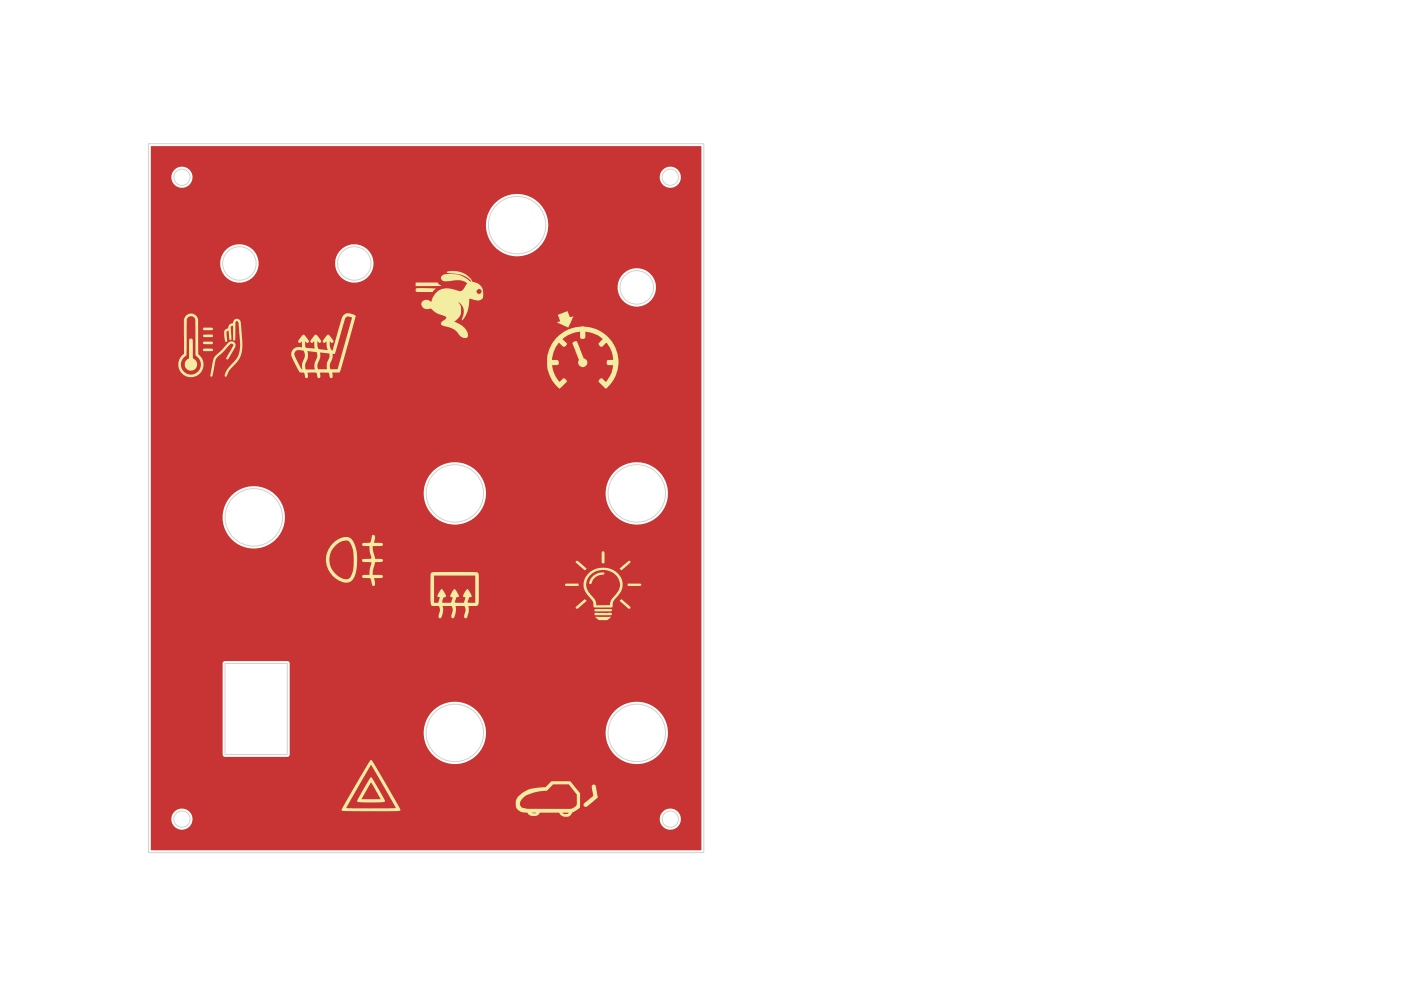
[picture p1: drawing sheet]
<svg xmlns="http://www.w3.org/2000/svg" width="297mm" height="210mm" viewBox="0 0 297 210" stroke-linecap="round" stroke-linejoin="round" font-family="sans-serif">
<defs><g id="words">
<text font-size="2.1" fill="#f2eda1" x="91.7" y="64.2">G***</text>
</g></defs>
<path d="M31.5 30.6l114.9-.1 .1 .1v146.8l-114.9 .1-.1-6.6h4.3a2.21 2.21 0 0 0 2.2 2.3 2.21 2.21 0 0 0 2.2-2.3h97.6v.2a2.21 2.21 0 0 0 3.3 1.8 2.21 2.21 0 0 0 0-3.8 2.21 2.21 0 0 0-3.3 1.8h-97.6v-.3a2.21 2.21 0 0 0-2.3-1.8 2.21 2.21 0 0 0-2.1 2.1h-4.3v-32.5h15v19.2l.4 .4h13.3l.3-.4v-4.9l28 .1a6.5 6.5 0 0 0 6.5 6.7 6.5 6.5 0 0 0 6.5-6.8l25 .1a6.5 6.5 0 0 0 9.4 6 6.5 6.5 0 0 0 .8-11.1 6.5 6.5 0 0 0-10.2 4.5v.5h-25a6.5 6.5 0 0 0-6.5-6.2 6.5 6.5 0 0 0-6.5 6.2h-28v-14.3l-.4-.4h-13.2l-.4 .4h-15v-30.7h15v.6a6.5 6.5 0 0 0 9.6 5.4 6.5 6.5 0 0 0 .7-11h31.7v.6a6.5 6.5 0 0 0 6.8 6.2 6.5 6.5 0 0 0 6.2-6.8h25v.6a6.5 6.5 0 0 0 9.8 5.3 6.5 6.5 0 0 0 0-11.2 6.5 6.5 0 0 0-9.8 5.3h-25v-.5a6.5 6.5 0 0 0-6.8-5.7 6.5 6.5 0 0 0-6.2 6.2h-31.7l-.2-.1a6.5 6.5 0 0 0-10.1 5.1h-15v-47.9h97.5v.4a4 4 0 0 0 6.1 3.2 4 4 0 0 0 0-6.8 4 4 0 0 0-6.1 3.2h-97.5v-5h14.5v.4a4 4 0 0 0 4.2 3.8 4 4 0 0 0 3.8-4.2h16v.4a4 4 0 0 0 6.1 3.2 4 4 0 0 0 0-6.8 4 4 0 0 0-6.1 3.2h-16v-.4a4 4 0 0 0-4.2-3.4 4 4 0 0 0-3.8 3.8h-14.5v-8.1l70 .1a6.5 6.5 0 0 0 9.4 6 6.5 6.5 0 0 0 .8-11.1 6.5 6.5 0 0 0-10.2 4.5v.5h-70v-9.8h4.3a2.21 2.21 0 0 0 2.2 2.3 2.21 2.21 0 0 0 2.2-2.3h97.6v.2a2.21 2.21 0 0 0 3.3 1.8 2.21 2.21 0 0 0 0-3.8 2.21 2.21 0 0 0-3.3 1.8h-97.6v-.3a2.21 2.21 0 0 0-2.3-1.8 2.21 2.21 0 0 0-2.1 2.1h-4.3z" fill="#c83434"/>
<g fill="none" stroke="#d0d2cd" stroke-width=".21">
<path d="M31 30h116v148h-116zM47 138.5h13v19h-13z"/>
<circle cx="38" cy="37" r="1.7"/>
<circle cx="140" cy="37" r="1.7"/>
<circle cx="50" cy="55" r="3.5"/>
<circle cx="74" cy="55" r="3.5"/>
<circle cx="108" cy="47" r="6"/>
<circle cx="133" cy="60" r="3.5"/>
<circle cx="53" cy="108" r="6"/>
<circle cx="95" cy="103" r="6"/>
<circle cx="133" cy="103" r="6"/>
<circle cx="95" cy="153" r="6"/>
<circle cx="133" cy="153" r="6"/>
<circle cx="38" cy="171" r="1.7"/>
<circle cx="140" cy="171" r="1.7"/>
</g>
<path d="M96.7 62.4l-.3 .1 .2 .3" fill="none" stroke="#f2eda1" stroke-width=".3"/>
<g fill="#f2eda1">
<path d="M118.1 121.9h2.7v.4h-2.5a.23 .23 0 0 1-.3-.1 .23 .23 0 0 1 .1-.3z"/>
<path d="M131.1 121.8h2.6l.3 .2-.3 .3h-2.6z"/>
<path d="M125.8 115.1h.3l.2 .3v1.6a.37 .37 0 0 1-.1 .6 .37 .37 0 0 1-.5-.1z"/>
<path d="M124.2 127.2h3.3a.26 .26 0 0 1 .3 .3 .26 .26 0 0 1-.4 .1h-1.9a1.52 1.52 0 0 1-1.4-.1z"/>
<path d="M124.4 128.8h3.2l-.5 .5a2.36 2.36 0 0 1-1.8 .2z"/>
<path d="M129.5 125.3l.1-.1a.31 .31 0 0 1 .4-.1 .31 .31 0 0 1 .2 .3l1.4 1.2a.3 .3 0 0 1-.1 .5 .3 .3 0 0 1-.4-.2l-1.7-1.4z"/>
<path d="M120.3 117.2h.5l1.7 1.5a.47 .47 0 0 1-.5 .3 .47 .47 0 0 1-.4-.4l-1.3-1.2z"/>
<path d="M124.2 128l3.2-.1 .4 .3-.2 .2h-3.2a.23 .23 0 0 1-.2-.1 .23 .23 0 0 1 0-.3z"/>
<path d="M129.4 118.7l1.9-1.6h.3v.4l-1.4 1.2a.4 .4 0 0 1-.4 .3 .4 .4 0 0 1-.4-.3z"/>
<path d="M120.4 126.6l1.5-1.3a.33 .33 0 0 1 .3-.1 .33 .33 0 0 1 .3 .3l-1.8 1.5-.3 .1-.2-.2z"/>
<path d="M123.9 120.2l1.2-.6 .9-.1 .2 .2v.2l-1.1 .2-.7 .4-.5 .5-.4 .9h-.3l-.1-.1v-.3l.3-.7z"/>
<path d="M122.9 119.7l.9-.7 .8-.3 2.1-.2 1.6 .6 .8 .7 .5 .6 .4 1.2v1.2l-.5 1-1.4 1.8-.1 1-.2 .2h-3.8l-.2-1.2-1.5-2.1-.3-.7-.1-.8h.5l.2 .9 .3 .7 1.4 1.7 .2 1h2.4a.38 .38 0 0 0 .5 0 .38 .38 0 0 0 .1-.5l.1-.5 1.4-1.7 .4-.8v-1.3l-.4-1.1-.8-.7-1-.5-1.1-.2-1.3 .1-1.4 .9-.7 .8-.3 1.2h-.5l.2-1.2z"/>
<path d="M86.8 59h4.6l.8 .7h-5.4z"/>
<path d="M86.9 60.2h4.1l-.6 .8h-2.3l-1.2-.1z"/>
<path d="M92.4 57.5a5.8 5.8 0 0 1 6 1.3 4.3 4.3 0 0 0-3.9-1.7l-1.2-.2a3.6 3.6 0 0 1 2.8-.1 4 4 0 0 1 2.6 2 2.44 2.44 0 0 1 2 3.6 2.72 2.72 0 0 1-2.6-.1l-.1 .1a6 6 0 0 1-1.5 4.4v-.1a2.73 2.73 0 0 0-.8-3.8 2.75 2.75 0 0 1-.8 4.3 4.6 4.6 0 0 1 2.7 2.2l.2 .5a.52 .52 0 0 1-.6 .7l-.4-.1a2.23 2.23 0 0 1-1.4-1.3 7.9 7.9 0 0 0-3-1.2l-.3-.3v-.3l1.1-.9v-.2l-.3-.3a5.8 5.8 0 0 1-3-1.6 1.2 1.2 0 0 1-1.4 0 1.2 1.2 0 0 1-.4-1.3 1.23 1.23 0 0 1 2 0 3.9 3.9 0 0 1 1.3-2.2h8.1a.53 .53 0 0 0 .7 .5 .53 .53 0 0 0 .2-.9 .53 .53 0 0 0-.9 .3l-8.1 .1a4 4 0 0 1 4.2-.2 1.13 1.13 0 0 0 1.6-1l.4-.6a4.2 4.2 0 0 0-3.6-.4h-.4a1.05 1.05 0 0 1-1.5-.7z"/>
<path d="M123.8 163.9a.57 .57 0 0 1 .6 .1 .57 .57 0 0 1 .1 .6l.4 1.9-1.2 .9a2.26 2.26 0 0 1-1.5 1 .54 .54 0 0 1-.3-.6 .54 .54 0 0 1 .5-.4l1.5-1.3-.1-.8a1.35 1.35 0 0 1 0-1.4z"/>
<path d="M108.2 166.3l1-.9 1.2-.6 1.6-.3 2-.2 1.2-1.2h3.9l2 2.5v3l-1.1 .8a.96 .96 0 0 0-.8 .8 1.52 1.52 0 0 1-2.4-.5h.7a.99 .99 0 0 0 1.3-.1h-6.1v.2a1.65 1.65 0 0 1-2.6-.2l1.5 .2 .4-.1-2.6-.1-.8-.2a1.48 1.48 0 0 1-.9-1.5h.9l.4 .7 1.1 .2 8.8 .1 .6-.1 .7-.5 .3-.3v-2.1l-1.7-2.2h-3.3l-1.3 1.4-2.9 .4a3.2 3.2 0 0 0-2.7 2.4h-.9v-.7z"/>
<path d="M77.4 162.3h.2l.9 1.4 1.8 3.2v.5l-2.9 .1-2.7-.1v-.6h4.8l-2-3.5-2 3.5h-.8z"/>
<path d="M77.4 158.7l.3 .1 1.7 2.8 4 6.9 .2 .5-.1 .2-9.9 .1h-2.1l-.2-.2 .2-.4h11.2l-5.2-9-5.2 9h-.8z"/>
<path d="M63.2 69.9a.53 .53 0 0 1 .7 .5l.3 .3a.48 .48 0 0 1 .3 .4 .48 .48 0 0 1-.3 .5l-.5-.4v1.1a.36 .36 0 0 0 .2 .3 .36 .36 0 0 0 .4 0l1.4 .2-.1-1.6a.39 .39 0 0 1-.4 .4 .39 .39 0 0 1-.4-.3l.6-1a.54 .54 0 0 1 .6-.4 .54 .54 0 0 1 .5 .5l.3 .3a.44 .44 0 0 1 .3 .5 .44 .44 0 0 1-.4 .4l-.4-.4v1.1a.62 .62 0 0 0 .8 .6l1.4 .2-.3-.7v-1.2a.38 .38 0 0 1-.4 .4 .38 .38 0 0 1-.4-.4l.6-.8a.52 .52 0 0 1 .5-.5 .52 .52 0 0 1 .5 .4l.3 .3a.51 .51 0 0 1 .4 .5 .51 .51 0 0 1-.3 .5l-.5-.4v1.2l.5 .8 1.7-5.9a1.86 1.86 0 0 1 1.7-1.9l.6 .1a.74 .74 0 0 1 .9 .6l-3.3 11.5-.1 .2h-1.5l.1 .6a.38 .38 0 0 1-.4 .6 .38 .38 0 0 1-.3-.6l-.2-.6h-1.8l.1 .4a.38 .38 0 0 1 0 .6 .38 .38 0 0 1-.6-.1l-.2-.9h-1.9l.1 .4a.42 .42 0 0 1 0 .5 .42 .42 0 0 1-.5 .1l-.3-1-1-.2-1.4-2.8-.3-.9h.7l1.5 3.2 .1-.1v-.7h.6l.2 .8h1.9l-.1-.7h.6l.1 .7h1.9l-.1-.7h.7l.1 .7h1.5l3-10.7a.88 .88 0 0 0-1-.3 .88 .88 0 0 0-.6 1l-1.9 6.6-.5 .2a3.7 3.7 0 0 1-.6 2.2v.3h-.7l.1-.6a2.37 2.37 0 0 0 .5-2l-1.9-.2v.1a3.6 3.6 0 0 1-.6 2.5v.2h-.6l.2-1.1a1.35 1.35 0 0 0 .1-1.8l-1.8-.2a3.4 3.4 0 0 1-.4 2.8l-.1 .2h-.6l.1-.6a2.24 2.24 0 0 0 .2-2.4 1.34 1.34 0 0 0-1.9 .6l-.7-.1a1.77 1.77 0 0 1 2.3-1.3l-.1-1.3-.2 .3a.34 .34 0 0 1-.5-.1 .34 .34 0 0 1 .1-.5z"/>
<path d="M90.1 119.6l.6-.2h4.3h4l.8 .2a29.9 29.9 0 0 1 0 6.7l-.2 .2-1.8 .1a3.1 3.1 0 0 1-.4 2.5h-.3a.8 .8 0 0 1 0-1.1l.1-.8-.2-.7-1.9 .1a3 3 0 0 1-.4 2.5l-.3-.1-.1-.2 .3-1.6-.3-.7h-1.9a2.99 2.99 0 0 1-.4 2.6l-.3-.1-.1-.2 .3-1.5-.2-.8h-.8a.67 .67 0 0 1-.7 0 .67 .67 0 0 1-.3-.7h1.6l.4-1-.5-.2a2.48 2.48 0 0 1 .8-1.7 2.64 2.64 0 0 1 .9 1.7l-.2 .1a.92 .92 0 0 0-.5 1.1h1.8l.3-1-.4-.2a2.49 2.49 0 0 1 .8-1.7 2.59 2.59 0 0 1 .9 1.7l-.5 .1-.3 1.1h1.9l.3-1-.4-.2a2.47 2.47 0 0 1 .8-1.7 2.6 2.6 0 0 1 .8 1.7l-.4 .1-.3 1 1.6 .1v-5.6h-8.6v5.6h-.8v-.6a23.8 23.8 0 0 1 .2-5.6z"/>
<path d="M117.6 80.4v.2z"/>
<path d="M126.5 71.7l-.1 .1z"/>
<path d="M117.4 80.7l.1-.1z"/>
<path d="M116.5 65.7l2.1-.7 .1 .5a.59 .59 0 0 0 .4 .7 .59 .59 0 0 0 .7-.2l-1.1 2.4-2.1-.9 2.5-.1-2.5 .1-.2-.2 .5-.3h2.4h-2.4l-.1-.4h2.7h-2.7l-.1-.4h3h-3z"/>
<path d="M119.7 71.4a.6 .6 0 0 1 .7-.1 .6 .6 0 0 1 .4 .6l.8 2.2a1.24 1.24 0 0 0 .8 1l.1 .1a.84 .84 0 0 1-.2 1.2l-.4 .2h-.4h.5h-.6l-.4-.3h1.4l-1.5-.1h1.6h-1.6a1.06 1.06 0 0 1 0-1.1l-1.3-3.4z"/>
<path d="M116.1 70.6l.2-.2h1.6h-1.6l.1-.1h1.7h-1.7l1.2-.9h2.5h-2.5l1.2-.7 2.7-.6 1.4 .2 1.8 .5 2.1 1.3 1 1.2 .9 1.7 .4 1.7 .1 1.7-.6 2-.7 1.3-.9 1.1-.5 .3-1-.9a.59 .59 0 0 1-.2-1 .59 .59 0 0 1 1 .3l.3 .2 .3-.4h1.2h-1.2l.2-.4h1.2h-1.2l.5-.7h1.1h-1.1l.1-.4h1.1h-1.1l.4-1.5-.6-.1a.57 .57 0 0 1-.8-.5 .57 .57 0 0 1 .8-.6h.3a.29 .29 0 0 0 .3-.2 .29 .29 0 0 0-.1-.3l-.3-1.3-.8-1.5a.29 .29 0 0 0-.3-.2 .29 .29 0 0 0-.3 .2l-.5 .6h-.4l.5-.2-.1 .2-.5-.1-.2-.3h1h-1l-.1-.2h1.3h-1.3l.8-1.1-1-.7-1.5-.6-1-.2-.1 1.4-.4 .2-.5-.1h.8l-.9-.1v-1.4l-1.9 .4-.7 .3-1.1 .8 .1 .2 .8 .8-.2 .5-.6 .2-.5-.5h1.3h-1.3l-.3-.4-.7 .9-.7 1.8-.1 .9h.8a.55 .55 0 0 1 .6 .7 .55 .55 0 0 1-.7 .4h-.7l.1 .5 .4 1.5 .7 1a.49 .49 0 0 0 .5 .4 .49 .49 0 0 0 .4-.4 .61 .61 0 0 1 .7-.1 .61 .61 0 0 1 .3 .6l-1.5 1.4-.2-.1h.4h-.4l-.3-.2h.9h-.9l-.4-.5h1.7h-1.7h1.7l.2-.2-.2 .2h-1.7l-.2-.3h2.2l.1-.1-.1 .1h-2.2l-1-1.5-.4-1.3-.1-1 2.3-.1-2.3 .1v-.2h2.4h-2.4v-1.6h1.1h-1.1l.1-.5h1.1h-1.1l.2-.7h1.2h-1.2l.1-.3h1.2h-1.2l.2-.4 .1-.2h1.2h-1.2l.2-.3 1.3-.1h-1.3l.1-.2 1.4-.1h-1.3z"/>
<path d="M69.5 113.4a3.2 3.2 0 0 1 3.7-1 6.6 6.6 0 0 1 1.4 4.6 5.4 5.4 0 0 1-1.4 4.4 3.8 3.8 0 0 1-4.3-1.9 4.7 4.7 0 0 1-.8-2.7h.7a4.2 4.2 0 0 0 3.6 4.1 1.83 1.83 0 0 0 1.3-1.8 8.9 8.9 0 0 0-.7-5.9l-.1-.2a2.31 2.31 0 0 0-2.7 .8 4 4 0 0 0-1.4 3h-.7l.1-1.1a5.5 5.5 0 0 1 1.3-2.3z"/>
<path d="M75.7 113.4l.8-.1a.79 .79 0 0 0 .9-.1 .79 .79 0 0 0 .2-.9l.2-.6h.4l.1 .5-.2 1.1 1.7 .1 .2 .3-.4 .3h-1.8l.1 .8 .5 1.9h1.3l.3 .3-.2 .3h-1.4l-.5 1.6-.1 1.1h1.9l.3 .4-.4 .3h-1.5l.2 1.5-.2 .1-.4-.2a1.79 1.79 0 0 0-.5-1.4l-1.4-.1-.2-.3 .2-.3h1.4v-1.2l.4-1.2-.2-.2-1.4-.1-.3-.2-.1-.3 .2-.1 1.6-.1 .2-.1-.4-1.3v-1.2l-1.4-.1-.2-.3z"/>
<path d="M42.5 68.4h1.7a.27 .27 0 0 1 .3 .3 .27 .27 0 0 1-.4 .2h-1.5l-.2-.3z"/>
<path d="M42.5 71.3h1.7a.27 .27 0 0 1 .3 .2 .27 .27 0 0 1-.2 .4h-.8a.88 .88 0 0 1-1.1-.3z"/>
<path d="M42.4 72.9l.1-.1a2.44 2.44 0 0 1 2 .2l-.2 .3h-1.8z"/>
<path d="M42.5 69.9l1.8-.1a.32 .32 0 0 1 .1 .5 .32 .32 0 0 1-.4 .1l-1.5-.1z"/>
<path d="M39.6 70.8a.48 .48 0 0 1 .6 .1 .48 .48 0 0 1 .1 .5v3.3a1.39 1.39 0 0 1 .8 1.6 1.39 1.39 0 0 1-1.3 1.1 1.32 1.32 0 0 1-1.2-1.2 1.32 1.32 0 0 1 .9-1.4v-3.9z"/>
<path d="M47.6 71.6a.91 .91 0 0 1 1.4-.1 .91 .91 0 0 1-.1 1.4l-1.1 1.8a.29 .29 0 0 1-.4 .3 .29 .29 0 0 1 0-.5l1.4-2.5a.5 .5 0 0 0-.5-.3 .5 .5 0 0 0-.5 .4l-1.4 1.6a3.1 3.1 0 0 0-1.7 2.9l-.1 .8a1.46 1.46 0 0 1-.4 1.2h-.1a.94 .94 0 0 1 0-1.1l.3-1.8a3.1 3.1 0 0 1 1.7-2.4z"/>
<path d="M39 65.8a1.48 1.48 0 0 1 2.4 .9v7.2a2.64 2.64 0 0 1-.2 4.5 2.64 2.64 0 0 1-3.9-2.2h.5a2.12 2.12 0 0 0 3.3 1.6 2.12 2.12 0 0 0-.3-3.6v-6.7a1 1 0 0 0-.5-1.3 1 1 0 0 0-1.3 .5l-.1 7.5a2.23 2.23 0 0 0-1.1 2h-.5a2.66 2.66 0 0 1 1.1-2.3l.1-7.3z"/>
<path d="M47.9 67.8l.4-.3a.44 .44 0 0 0 .5-.5 .86 .86 0 0 1 1.1-.3 .86 .86 0 0 1 .4 1l.2 1.8a8.9 8.9 0 0 1-.7 5.7l-.3 .4a7.1 7.1 0 0 0-2.3 3 .3 .3 0 0 1-.3-.1 .3 .3 0 0 1 .1-.4 12.7 12.7 0 0 1 2.5-3.3 9.4 9.4 0 0 0 .5-5.6l-.2-1.5a.54 .54 0 0 0-.4-.7l-.2 .3-.1 3.5-.2 .3a.3 .3 0 0 1-.2-.2 .3 .3 0 0 1 0-.3v-2.6a.45 .45 0 0 0-.5 .2 .45 .45 0 0 0 0 .5l.1 1.4a.58 .58 0 0 1-.2 .9 1.57 1.57 0 0 1-.3-1.4l-.1-.6a.48 .48 0 0 0-.4 .3 .48 .48 0 0 0 0 .5l.1 1.3a.23 .23 0 0 1-.2 .3 .23 .23 0 0 1-.2-.3l-.2-1.5a.93 .93 0 0 1 .9-1.1z"/>
</g>
<use href="#words"/>
</svg>
